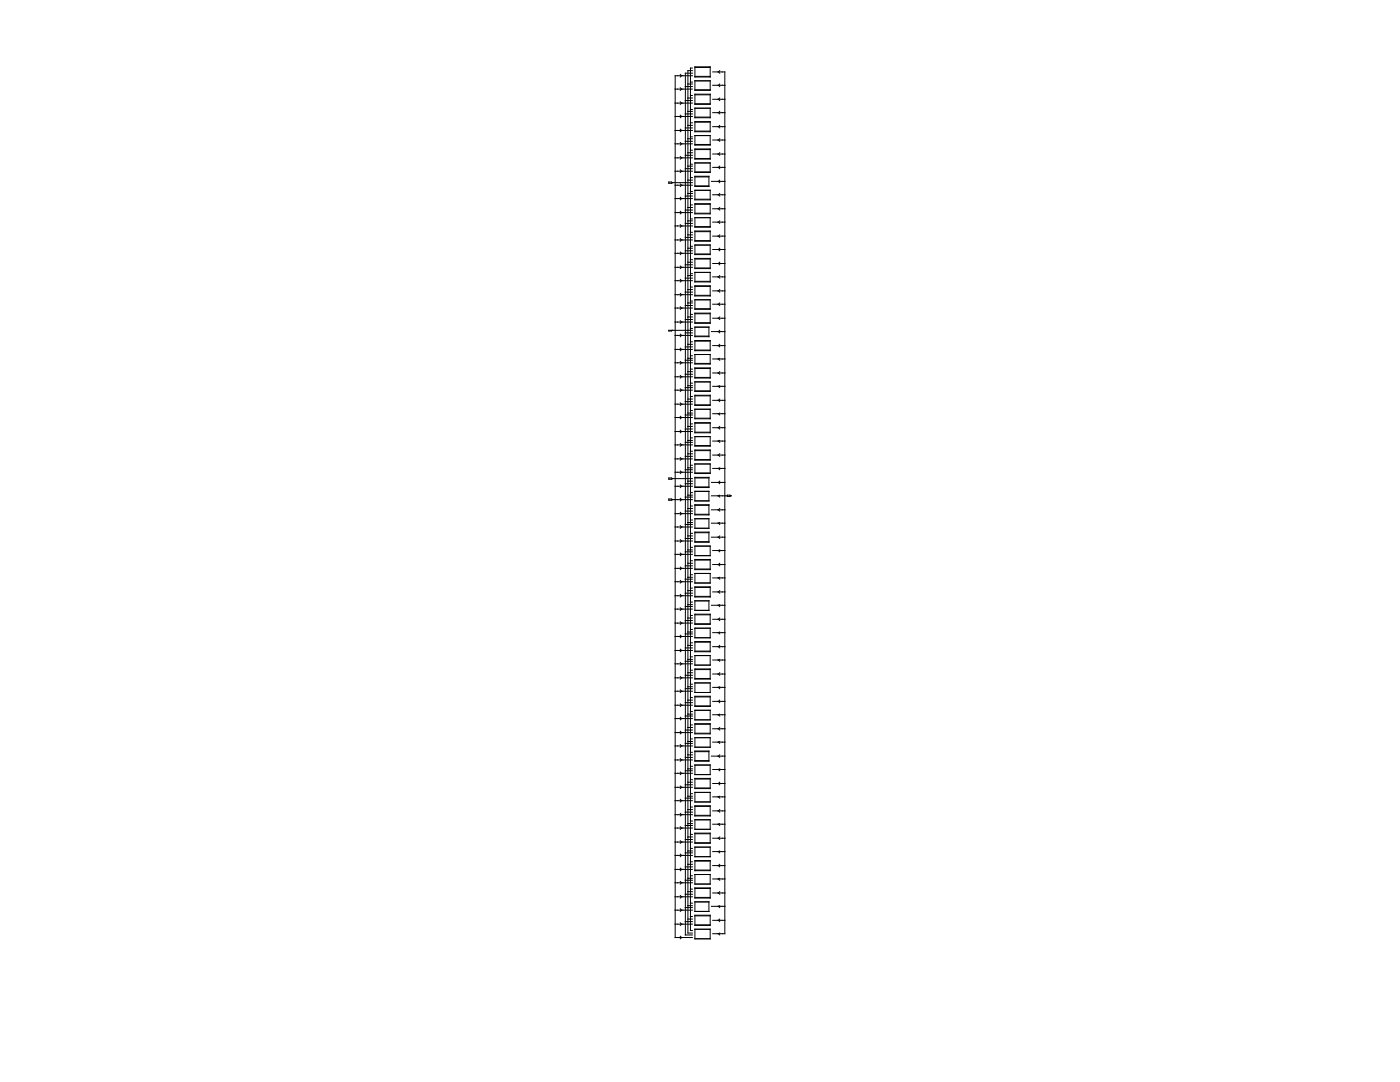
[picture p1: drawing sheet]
<svg xmlns="http://www.w3.org/2000/svg" width="279mm" height="216mm" viewBox="0 0 279 216" stroke-linecap="round" stroke-linejoin="round" font-family="sans-serif">
<g fill="none" stroke="#000" stroke-width=".2">
<path d="M134.7 17.8h3.5M135.8 17.5l.2 .3-.2 .2M135.8 14.9l.2 .2-.2 .3M136.8 17.3h1.4M137.3 16.8h.9M137.3 19.6h.9M137.8 16.4h.4M137.8 19h.4M138.2 15.1h-3.5v172h3.5M138.2 14.6h-1.4v172h1.4M138.2 14.1h-.9v172.1h.9M138.2 13.6h-.4v172.1h.4"/>
<path d="M138.7 13.3h3v2.1h-3zM138.7 16.1h3v1.9h-3zM138.7 18.8h3v2h-3zM138.7 18.9h3M138.7 17.9h3M138.7 13.5h3M138.7 15.2h3M142.2 19.8h2.5M142.2 17h2.5M142.2 14.4h2.5v171.9h-2.5M143.6 19.6l-.2 .2 .2 .3M143.6 16.8l-.2 .2 .2 .3"/>
<path d="M143.6 14.1l-.2 .3 .2 .2M133.5 36.3l.7 .1-.7 .2zM134.2 36.4h4M134.7 37h3.5M134.7 39.6h3.5M134.7 34.2h3.5M134.7 31.5h3.5M134.7 28.7h3.5M134.7 26h3.5M134.7 23.2h3.5M134.7 20.6h3.5M135.8 36.7l.2 .3-.2 .2"/>
<path d="M135.8 39.4l.2 .2-.2 .3M135.8 33.9l.2 .3-.2 .2M135.8 31.2l.2 .3-.2 .2M135.8 28.4l.2 .3-.2 .3M135.8 25.8l.2 .2-.2 .3M135.8 23l.2 .2-.2 .3M135.8 20.3l.2 .3-.2 .2M136.8 20.1h1.4M136.8 22.7h1.4M136.8 25.5h1.4M136.8 28.2h1.4M136.8 31h1.4"/>
<path d="M136.8 33.7h1.4M136.8 39.1h1.4M137.3 22.2h.9M137.3 25h.9M137.3 27.7h.9M137.3 30.5h.9M137.3 33.1h.9M137.3 35.9h.9M137.3 38.6h.9M137.8 21.8h.4M137.8 24.5h.4M137.8 27.3h.4"/>
<path d="M137.8 30h.4M137.8 32.8h.4M137.8 35.4h.4M137.8 38.2h.4M138.7 21.6h3v1.9h-3zM138.7 24.3h3v2h-3zM138.7 27.1h3v1.9h-3zM138.7 29.7h3v2h-3zM138.7 32.5h3v1.9h-3zM138.7 35.2h2.8v2h-2.8zM138.7 38h3v1.9h-3zM138.7 39.8h3"/>
<path d="M138.7 35.3h2.8M138.7 37.1h2.8M138.7 34.3h3M138.7 29.8h3M138.7 31.6h3M138.7 28.8h3M138.7 24.4h3M138.7 26.2h3M138.7 23.4h3M138.7 20.7h3M142 36.2h2.7M142.2 38.9h2.5"/>
<path d="M142.2 33.4h2.5M142.2 30.7h2.5M142.2 27.9h2.5M142.2 25.3h2.5M142.2 22.5h2.5M143.6 38.6l-.2 .3 .2 .2M143.6 27.7l-.2 .2 .2 .3M143.6 35.9l-.2 .3 .2 .2M143.6 33.1l-.2 .3 .2 .3M143.6 30.5l-.2 .2 .2 .3M143.6 25l-.2 .3 .2 .2M143.6 22.2l-.2 .3 .2 .2"/>
<path d="M134.7 58.8h3.5M134.7 56h3.5M134.7 53.3h3.5M134.7 50.5h3.5M134.7 47.9h3.5M134.7 45.1h3.5M134.7 42.4h3.5M135.8 58.5l.2 .3-.2 .3M135.8 55.8l.2 .2-.2 .3M135.8 53.1l.2 .2-.2 .3M135.8 50.3l.2 .2-.2 .3M135.8 47.6l.2 .3-.2 .2"/>
<path d="M135.8 44.8l.2 .3-.2 .2M135.8 42.2l.2 .2-.2 .3M136.8 41.9h1.4M136.8 44.6h1.4M136.8 47.4h1.4M136.8 50h1.4M136.8 52.8h1.4M136.8 55.5h1.4M136.8 58.3h1.4M137.3 41.4h.9M137.3 44.1h.9M137.3 46.9h.9"/>
<path d="M137.3 49.5h.9M137.3 52.3h.9M137.3 55h.9M137.3 57.8h.9M137.8 40.9h.4M137.8 43.7h.4M137.8 46.4h.4M137.8 49.1h.4M137.8 51.8h.4M137.8 54.6h.4M137.8 57.3h.4M138.7 40.6h3v2.1h-3z"/>
<path d="M138.7 43.4h3v1.9h-3zM138.7 46.1h3v2h-3zM138.7 48.9h3v1.9h-3zM138.7 51.6h3v2h-3zM138.7 54.4h3v1.9h-3zM138.7 57h3v2.1h-3zM138.7 59.8h3v1.9h-3zM138.7 57.2h3M138.7 58.9h3M138.7 56.1h3M138.7 51.7h3M138.7 53.5h3"/>
<path d="M138.7 50.7h3M138.7 46.2h3M138.7 48h3M138.7 45.2h3M138.7 40.8h3M138.7 42.5h3M142.2 58h2.5M142.2 55.2h2.5M142.2 52.6h2.5M142.2 49.8h2.5M142.2 47.1h2.5M142.2 44.3h2.5"/>
<path d="M142.2 41.7h2.5M143.6 55l-.2 .2 .2 .3M143.6 49.5l-.2 .3 .2 .2M143.6 57.8l-.2 .2 .2 .3M143.6 52.3l-.2 .3 .2 .2M143.6 46.9l-.2 .2 .2 .3M143.6 44.1l-.2 .2 .2 .3M143.6 41.4l-.2 .3 .2 .2M134.2 65.9l-.7 .1v-.1h4.7M134.7 66.9h3.5M134.7 77.9h3.5M134.7 75.2h3.5"/>
<path d="M134.7 72.4h3.5M134.7 69.7h3.5M134.7 64.3h3.5M134.7 61.5h3.5M135.8 66.7l.2 .2-.2 .3M135.8 77.6l.2 .3-.2 .2M135.8 74.9l.2 .3-.2 .2M135.8 72.1l.2 .3-.2 .2M135.8 69.5l.2 .2-.2 .3M135.8 64l.2 .3-.2 .2M135.8 61.2l.2 .3-.2 .2M136.8 61h1.4"/>
<path d="M136.8 63.8h1.4M136.8 66.4h1.4M136.8 69.2h1.4M136.8 71.9h1.4M136.8 74.7h1.4M136.8 77.3h1.4M137.3 60.5h.9M137.3 63.2h.9M137.3 68.7h.9M137.3 71.5h.9M137.3 74.2h.9M137.3 77h.9"/>
<path d="M137.3 79.6h.9M137.8 60.1h.4M137.8 62.7h.4M137.8 65.5h.4M137.8 68.2h.4M137.8 71h.4M137.8 73.7h.4M137.8 76.5h.4M137.8 79.1h.4M138.7 62.5h3v2h-3zM138.7 65.3h2.8v1.9h-2.8zM138.7 67.9h3v2.1h-3z"/>
<path d="M138.7 70.7h3v1.9h-3zM138.7 73.4h3v2h-3zM138.7 76.2h3v1.9h-3zM138.7 78.9h3v2h-3zM138.7 79h3M138.7 78h3M138.7 73.5h3M138.7 75.3h3M138.7 72.5h3M138.7 68.1h3M138.7 69.9h3M138.7 67.1h2.8"/>
<path d="M138.7 62.6h3M138.7 64.4h3M138.7 61.6h3M142 66.2h2.7M142.2 79.9h2.5M142.2 77.1h2.5M142.2 74.4h2.5M142.2 71.6h2.5M142.2 69h2.5M142.2 63.5h2.5M142.2 60.7h2.5M143.6 77l-.2 .1 .2 .2"/>
<path d="M143.6 71.5l-.2 .1 .2 .3M143.6 65.9l-.2 .3 .2 .2M143.6 60.5l-.2 .2 .2 .3M143.6 79.6l-.2 .3 .2 .2M143.6 74.2l-.2 .2 .2 .3M143.6 68.7l-.2 .3 .2 .2M143.6 63.2l-.2 .3 .2 .3M133.5 95.4l.7 .1-.7 .1zM133.5 99.6l.7 .1-.7 .1zM134.2 99.7h4M134.2 95.5h4M134.7 97h3.5"/>
<path d="M134.7 94.2h3.5M134.7 91.6h3.5M134.7 88.8h3.5M134.7 86.1h3.5M134.7 83.3h3.5M134.7 80.6h3.5M135.8 99.4l.2 .3-.2 .2M135.8 96.8l.2 .2-.2 .3M135.8 94l.2 .2-.2 .3M135.8 91.3l.2 .3-.2 .2M135.8 88.5l.2 .3-.2 .2M135.8 85.9l.2 .2-.2 .3"/>
<path d="M135.8 83.1l.2 .2-.2 .3M135.8 80.4l.2 .2-.2 .3M136.8 80.1h1.4M136.8 82.8h1.4M136.8 85.6h1.4M136.8 88.3h1.4M136.8 91.1h1.4M136.8 93.7h1.4M136.8 96.5h1.4M136.8 99.2h1.4M137.3 98.8h.9M137.3 82.4h.9"/>
<path d="M137.3 85.1h.9M137.3 87.9h.9M137.3 90.6h.9M137.3 93.3h.9M137.3 96h.9M137.8 81.9h.4M137.8 84.6h.4M137.8 87.4h.4M137.8 90h.4M137.8 92.8h.4M137.8 98.3h.4M138.7 81.7h3v1.9h-3z"/>
<path d="M138.7 84.3h3v2.1h-3zM138.7 87.1h3v1.9h-3zM138.7 89.8h3v2h-3zM138.7 92.6h3v1.9h-3zM138.7 95.3h2.8v2h-2.8zM138.7 98h2.8v1.9h-2.8zM138.7 84.5h3M138.7 86.2h3M138.7 94.4h3M138.7 89.9h3M138.7 91.7h3M138.7 95.4h2.8"/>
<path d="M138.7 97.2h2.8M138.7 88.9h3M138.7 83.4h3M138.7 80.8h3M142 98.9h3.2M142 96.3h2.7M142.2 93.5h2.5M142.2 90.8h2.5M142.2 88h2.5M142.2 85.3h2.5M142.2 82.6h2.5M143.6 98.8l-.2 .1 .2 .3"/>
<path d="M143.6 93.3l-.2 .2 .2 .2M143.6 87.9l-.2 .1 .2 .3M143.6 82.4l-.2 .2 .2 .2M143.6 96l-.2 .3 .2 .2M143.6 90.6l-.2 .2 .2 .3M143.6 85.1l-.2 .2 .2 .3M145.2 98.8l.7 .1-.7 .2zM134.7 108h3.5M134.7 105.2h3.5M134.7 102.5h3.5M134.7 110.6h3.5M134.7 118.9h3.5"/>
<path d="M134.7 116.1h3.5M134.7 113.4h3.5M135.8 107.7l.2 .3-.2 .2M135.8 104.9l.2 .3-.2 .2M135.8 102.2l.2 .3-.2 .2M135.8 110.4l.2 .2-.2 .3M135.8 118.6l.2 .3-.2 .2M135.8 115.8l.2 .3-.2 .2M135.8 113.2l.2 .2-.2 .3M136.8 102h1.4M136.8 104.6h1.4M136.8 107.4h1.4"/>
<path d="M136.8 110.1h1.4M136.8 112.9h1.4M136.8 115.6h1.4M136.8 118.4h1.4M137.3 101.5h.9M137.3 104.3h.9M137.3 106.9h.9M137.3 109.7h.9M137.3 112.4h.9M137.3 115.2h.9M137.3 117.9h.9M137.8 101h.4"/>
<path d="M137.8 103.8h.4M137.8 106.4h.4M137.8 109.2h.4M137.8 111.9h.4M137.8 114.7h.4M137.8 117.3h.4M138.7 100.7h2.8v2h-2.8zM138.7 103.5h2.8v1.9h-2.8zM138.7 106.2h2.8v2h-2.8zM138.7 109h3v1.9h-3zM138.7 111.6h3v2.1h-3zM138.7 114.4h3v1.9h-3z"/>
<path d="M138.7 117.1h3v2h-3zM138.7 119.9h2.8v1.9h-2.8zM138.7 117.2h3M138.7 119h3M138.7 111.8h3M138.7 113.5h3M138.7 106.3h2.8M138.7 108.1h2.8M138.7 100.8h2.8M138.7 102.6h2.8M142 107.2h2.7M142 104.4h2.7"/>
<path d="M142 101.7h2.7M142.2 109.9h2.5M142.2 118.1h2.5M142.2 115.3h2.5M142.2 112.6h2.5M143.6 104.3l-.2 .1 .2 .2M143.6 115.2l-.2 .1 .2 .3M143.6 109.7l-.2 .2 .2 .2M143.6 106.9l-.2 .3 .2 .2M143.6 101.5l-.2 .2 .2 .3M143.6 117.9l-.2 .2 .2 .3M143.6 112.4l-.2 .2 .2 .3"/>
<path d="M134.7 121.5h3.5M134.7 137.9h3.5M134.7 135.3h3.5M134.7 132.5h3.5M134.7 129.8h3.5M134.7 127h3.5M134.7 124.3h3.5M135.8 121.3l.2 .2-.2 .3M135.8 137.7l.2 .2-.2 .3M135.8 135l.2 .3-.2 .2M135.8 132.2l.2 .3-.2 .2M135.8 129.5l.2 .3-.2 .2"/>
<path d="M135.8 126.7l.2 .3-.2 .3M135.8 124.1l.2 .2-.2 .3M136.8 121h1.4M136.8 123.8h1.4M136.8 126.5h1.4M136.8 129.3h1.4M136.8 132h1.4M136.8 134.7h1.4M136.8 137.4h1.4M137.3 120.7h.9M137.3 123.3h.9M137.3 126.1h.9"/>
<path d="M137.3 128.8h.9M137.3 131.6h.9M137.3 134.2h.9M137.3 137h.9M137.3 139.7h.9M137.8 120.1h.4M137.8 122.8h.4M137.8 125.6h.4M137.8 128.3h.4M137.8 131.1h.4M137.8 133.7h.4M137.8 136.5h.4"/>
<path d="M137.8 139.2h.4M138.7 122.6h3v2h-3zM138.7 125.3h3v2h-3zM138.7 128h3v2h-3zM138.7 130.8h3v1.9h-3zM138.7 133.5h3v2h-3zM138.7 136.3h3v1.9h-3zM138.7 138.9h3v2.1h-3zM138.7 139.1h3M138.7 133.6h3M138.7 135.4h3M138.7 128.1h3"/>
<path d="M138.7 129.9h3M138.7 122.7h3M138.7 124.5h3M142 120.8h2.7M142.2 140h2.5M142.2 137.2h2.5M142.2 134.5h2.5M142.2 131.7h2.5M142.2 129h2.5M142.2 126.2h2.5M142.2 123.6h2.5M143.6 137l-.2 .2 .2 .2"/>
<path d="M143.6 131.6l-.2 .1 .2 .3M143.6 126.1l-.2 .1 .2 .3M143.6 120.7l-.2 .1 .2 .2M143.6 139.7l-.2 .3 .2 .2M143.6 134.2l-.2 .3 .2 .2M143.6 128.8l-.2 .2 .2 .3M143.6 123.3l-.2 .3 .2 .2M134.7 151.6h3.5M134.7 159.8h3.5M134.7 157.1h3.5M134.7 154.3h3.5M134.7 148.8h3.5"/>
<path d="M134.7 146.2h3.5M134.7 143.4h3.5M134.7 140.7h3.5M135.8 151.4l.2 .2-.2 .3M135.8 159.5l.2 .3-.2 .2M135.8 156.8l.2 .3-.2 .3M135.8 154.1l.2 .2-.2 .3M135.8 148.6l.2 .2-.2 .3M135.8 145.9l.2 .3-.2 .2M135.8 143.1l.2 .3-.2 .2M135.8 140.5l.2 .2-.2 .3M136.8 140.2h1.4"/>
<path d="M136.8 142.9h1.4M136.8 145.7h1.4M136.8 148.3h1.4M136.8 151.1h1.4M136.8 153.8h1.4M136.8 156.6h1.4M136.8 159.3h1.4M137.3 142.5h.9M137.3 145.2h.9M137.3 148h.9M137.3 150.6h.9M137.3 153.4h.9"/>
<path d="M137.3 156.1h.9M137.3 158.9h.9M137.8 142h.4M137.8 144.7h.4M137.8 147.4h.4M137.8 150.1h.4M137.8 152.9h.4M137.8 155.6h.4M137.8 158.4h.4M138.7 141.7h3v1.9h-3zM138.7 144.4h3v2h-3zM138.7 147.2h3v1.9h-3z"/>
<path d="M138.7 149.9h2.8v2h-2.8zM138.7 152.7h3v1.9h-3zM138.7 155.3h3v2.1h-3zM138.7 158.1h3v1.9h-3zM138.7 155.4h3M138.7 157.2h3M138.7 150h2.8M138.7 151.8h2.8M138.7 144.5h3M138.7 146.3h3M138.7 140.8h3M142 150.9h2.7"/>
<path d="M142.2 159h2.5M142.2 156.3h2.5M142.2 153.5h2.5M142.2 148.1h2.5M142.2 145.4h2.5M142.2 142.6h2.5M143.6 158.9l-.2 .1 .2 .3M143.6 153.4l-.2 .1 .2 .3M143.6 148l-.2 .1 .2 .2M143.6 142.5l-.2 .1 .2 .3M143.6 150.6l-.2 .3 .2 .2M143.6 156.1l-.2 .2 .2 .3"/>
<path d="M143.6 145.2l-.2 .2 .2 .3M134.7 178.9h3.5M134.7 176.1h3.5M134.7 173.5h3.5M134.7 170.7h3.5M134.7 168h3.5M134.7 165.2h3.5M134.7 162.6h3.5M135.8 178.7l.2 .2-.2 .3M135.8 175.9l.2 .2-.2 .3M135.8 173.2l.2 .3-.2 .2M135.8 170.4l.2 .3-.2 .2"/>
<path d="M135.8 167.8l.2 .2-.2 .3M135.8 165l.2 .2-.2 .3M135.8 162.3l.2 .3-.2 .2M136.8 162.1h1.4M136.8 164.7h1.4M136.8 167.5h1.4M136.8 170.2h1.4M136.8 173h1.4M136.8 175.6h1.4M136.8 178.4h1.4M137.3 161.5h.9M137.3 164.3h.9"/>
<path d="M137.3 167h.9M137.3 169.8h.9M137.3 172.5h.9M137.3 175.3h.9M137.3 177.9h.9M137.8 161h.4M137.8 163.8h.4M137.8 166.5h.4M137.8 169.3h.4M137.8 172h.4M137.8 174.8h.4M137.8 177.4h.4"/>
<path d="M138.7 160.8h3v2h-3zM138.7 163.6h3v1.9h-3zM138.7 166.2h3v2.1h-3zM138.7 169h3v1.9h-3zM138.7 171.7h3v2h-3zM138.7 174.5h3v1.9h-3zM138.7 177.2h3v2h-3zM138.7 180h2.8v1.9h-2.8zM138.7 166.4h3M138.7 168.1h3M138.7 160.9h3M138.7 162.7h3"/>
<path d="M138.7 177.3h3M138.7 179.1h3M138.7 171.8h3M138.7 173.6h3M142.2 178.2h2.5M142.2 175.4h2.5M142.2 172.7h2.5M142.2 169.9h2.5M142.2 167.3h2.5M142.2 164.5h2.5M142.2 161.8h2.5M143.6 175.3l-.2 .1 .2 .2"/>
<path d="M143.6 169.8l-.2 .1 .2 .3M143.6 164.3l-.2 .2 .2 .2M143.6 177.9l-.2 .3 .2 .2M143.6 172.5l-.2 .2 .2 .3M143.6 167l-.2 .3 .2 .2M143.6 161.5l-.2 .3 .2 .3M134.7 181.6h3.5M134.7 184.4h3.5M135.8 181.4l.2 .2-.2 .3M135.8 186.8l.2 .3-.2 .2M135.8 184.2l.2 .2-.2 .3M136.8 181.1h1.4"/>
<path d="M136.8 183.9h1.4M137.3 180.7h.9M137.3 183.4h.9M137.8 180.2h.4M137.8 182.9h.4M138.7 182.6h3v2.1h-3zM138.7 185.4h3v1.9h-3zM138.7 182.8h3M138.7 184.5h3M142 180.8h2.7M142.2 183.6h2.5M143.6 186.2l-.2 .1 .2 .3"/>
<path d="M143.6 180.7l-.2 .1 .2 .3M143.6 183.4l-.2 .2 .2 .3"/>
</g>
</svg>
